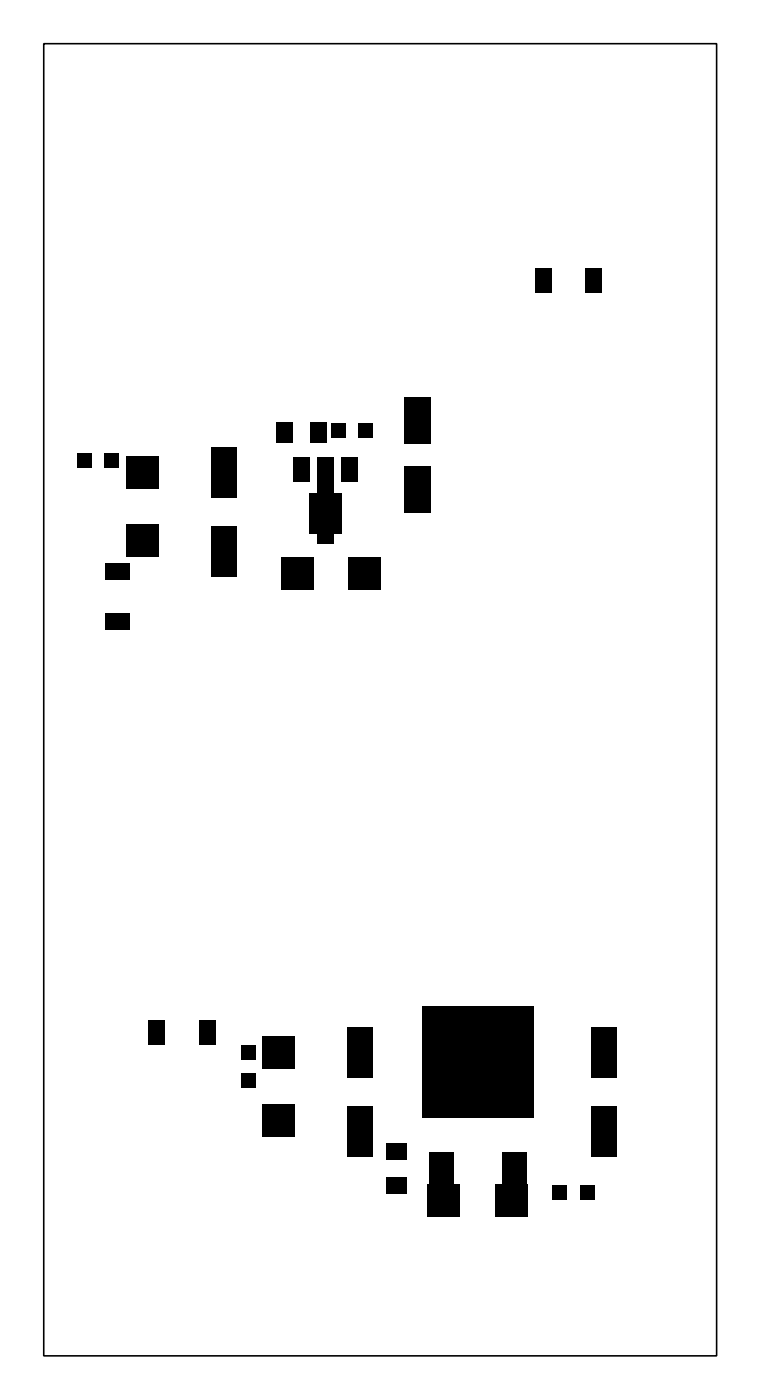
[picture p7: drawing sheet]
<svg xmlns="http://www.w3.org/2000/svg" width="48mm" height="87mm" viewBox="0 0 48 87" stroke-linecap="round" stroke-linejoin="round" font-family="sans-serif">
<g fill="#000">
<path d="M33.4 16.8h1v1.5h-1zM36.6 16.8h1v1.5h-1zM4.8 28.4h.9v.8h-.9zM6.5 28.4h.9v.8h-.9zM6.6 38.3h1.5v1.1h-1.5zM6.6 35.2h1.5v1h-1.5zM7.9 32.8h2v2h-2zM7.9 28.5h2v2.1h-2zM13.2 28h1.6v3.1h-1.6zM13.2 32.9h1.6v3.1h-1.6zM17.3 26.4h1v1.2h-1zM17.6 34.8h2v2h-2z"/>
<path d="M18.3 28.6h1v1.5h-1zM19.3 30.8h2v2.6h-2zM19.4 26.4h1v1.2h-1zM19.8 28.6h1v1.5h-1zM19.8 33.1h1v.9h-1zM19.8 29.9h1v.9h-1zM20.7 26.5h.8v.9h-.8zM21.3 28.6h1v1.5h-1zM21.8 34.8h2v2h-2zM22.4 26.5h.9v.9h-.9zM25.2 24.8h1.7v2.9h-1.7zM25.2 29.1h1.7v2.9h-1.7z"/>
<path d="M9.3 63.7h1v1.6h-1zM12.4 63.7h1v1.6h-1zM15 65.3h.9v.9h-.9zM15 67.1h.9v.8h-.9zM16.4 69h2v2h-2zM16.4 64.8h2v2h-2zM21.7 64.2h1.6v3.1h-1.6zM21.7 69.1h1.6v3.1h-1.6zM24.1 71.5h1.3v1h-1.3zM24.1 73.6h1.3v1h-1.3zM26.4 62.9h6.9v7h-6.9zM26.7 74h2v2h-2z"/>
<path d="M26.8 72h1.5v2.6h-1.5zM30.9 74h2v2h-2zM31.4 72h1.5v2.6h-1.5zM34.5 74.1h.9v.9h-.9zM36.2 74.1h.9v.9h-.9zM36.9 64.2h1.6v3.1h-1.6zM36.9 69.1h1.6v3.1h-1.6z"/>
</g>
<path d="M2.7 2.7h42v82h-42z" fill="none" stroke="#000" stroke-width=".1"/>
</svg>
